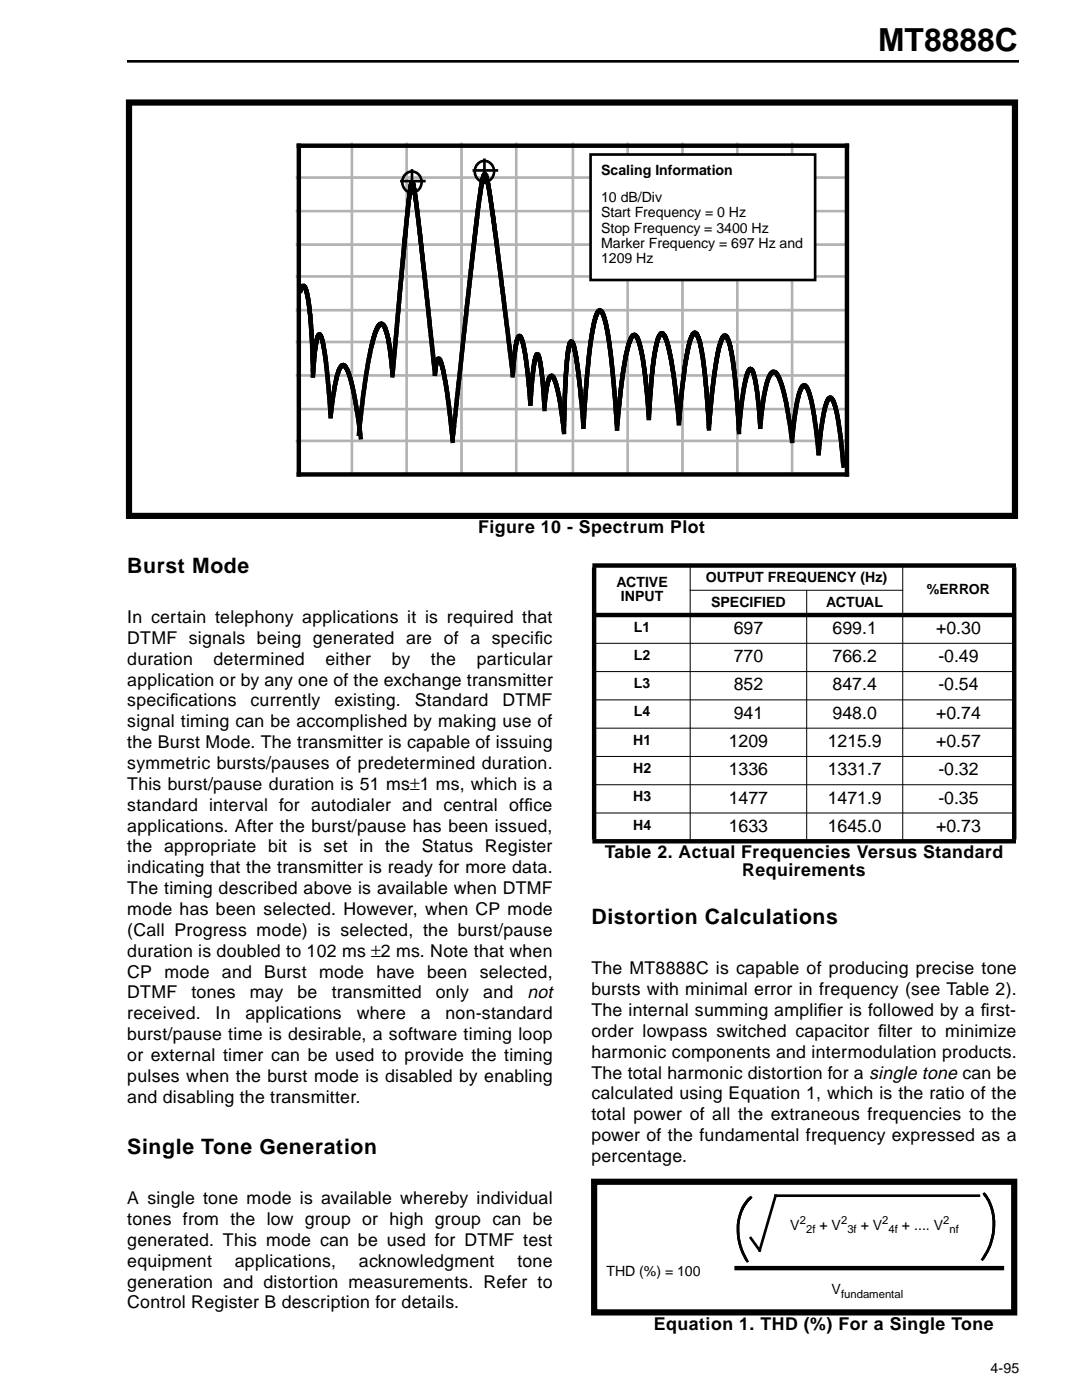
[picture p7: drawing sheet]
<svg xmlns="http://www.w3.org/2000/svg" width="216mm" height="279mm" viewBox="0 0 216 279" stroke-linecap="round" stroke-linejoin="round" font-family="sans-serif">
<defs><g id="words">
<text font-size="6.3" x="175.2" y="10.1">MT8888C</text>
<g font-size="4.2">
<text x="25.4" y="114.3">Burst Mode</text>
<text x="118" y="184.4">Distortion Calculations</text>
<text x="25.4" y="230.3">Single Tone Generation</text>
</g>
<text font-size="3.6" x="105.3" y="199.2">not</text>
<g font-size="3.5">
<text x="95.4" y="106.4">Figure 10 - Spectrum Plot</text>
<text x="25.4" y="124.3">In certain telephony applications it is required that</text>
<text x="25.4" y="128.5">DTMF signals being generated are of a specif</text>
<text x="106.6" y="128.5">ic</text>
<text x="146.4" y="126.5">697</text>
<text x="166.1" y="126.5">699.1</text>
<text x="186.8" y="126.5">+0.30</text>
<text x="25.4" y="132.6">duration</text>
<text x="25.4" y="136.8">application or by any one of the exchange transmitter</text>
<text x="42.6" y="132.6">determined</text>
<text x="64.9" y="132.6">either</text>
<text x="78.2" y="132.6">by</text>
<text x="86" y="132.6">the</text>
<text x="95.1" y="132.6">particular</text>
<text x="146.4" y="132.2">770</text>
<text x="146.4" y="137.8">852</text>
<text x="166.1" y="132.2">766.2</text>
<text x="166.1" y="137.8">847.4</text>
<text x="187.2" y="132.2">-0.49</text>
<text x="187.2" y="137.8">-0.54</text>
<text x="25.4" y="141">specif</text>
<text x="33.9" y="141">ications</text>
<text x="50" y="141">currently</text>
<text x="66.7" y="141">existing.</text>
<text x="82.8" y="141">Standard</text>
<text x="100.3" y="141">DTMF</text>
<text x="146.4" y="143.4">941</text>
<text x="166.1" y="143.4">948.0</text>
<text x="186.8" y="143.4">+0.74</text>
<text x="25.4" y="145.1">signal timing can be accomplished by making use of</text>
<text x="25.4" y="149.3">the Burst Mode. The transmitter is capable of issuing</text>
<text x="145.4" y="149.1">1209</text>
<text x="165.2" y="149.1">1215.9</text>
<text x="186.8" y="149.1">+0.57</text>
<text x="25.4" y="153.5">symmetric bursts/pauses of predetermined duration.</text>
<text x="145.4" y="154.7">1336</text>
<text x="165.2" y="154.7">1331.7</text>
<text x="187.2" y="154.7">-0.32</text>
<text x="25.4" y="157.6">This burst/pause duration is 51 ms±1 ms, which is a</text>
<text x="25.4" y="161.8">standard interval for autodialer and central off</text>
<text x="104.6" y="161.8">ice</text>
<text x="145.4" y="160.4">1477</text>
<text x="165.2" y="160.4">1471.9</text>
<text x="187.2" y="160.4">-0.35</text>
<text x="25.4" y="165.9">applications. After the burst/pause has been issued,</text>
<text x="145.4" y="166">1633</text>
<text x="165.2" y="166">1645.0</text>
<text x="186.8" y="166">+0.73</text>
<text x="25.4" y="170.1">the appropriate bit is set in the Status Register</text>
<text x="120.7" y="171.3">Table 2. Actual Frequencies Versus Standard</text>
<text x="25.4" y="174.3">indicating that the transmitter is ready for more data.</text>
<text x="25.4" y="178.4">The timing described above is available when DTMF</text>
<text x="148.1" y="174.8">Requirements</text>
<text x="25.4" y="182.6">mode has been selected. However, when CP mode</text>
<text x="25.4" y="186.8">(Call Progress mode) is selected, the burst/pause</text>
<text x="25.4" y="190.9">duration is doubled to 102 ms ±2 ms. Note that when</text>
<text x="25.4" y="195.1">CP</text>
<text x="32.8" y="195.1">mode</text>
<text x="44.3" y="195.1">and</text>
<text x="52.7" y="195.1">Burst</text>
<text x="63.7" y="195.1">mode</text>
<text x="75.1" y="195.1">have</text>
<text x="85.2" y="195.1">been</text>
<text x="95.7" y="195.1">selected,</text>
<text x="118" y="194.5">The MT8888C is capable of producing precise tone</text>
<text x="25.4" y="199.2">DTMF</text>
<text x="25.4" y="203.4">received.</text>
<text x="38.2" y="199.2">tones</text>
<text x="43" y="203.4">In</text>
<text x="49" y="203.4">applications</text>
<text x="49.9" y="199.2">may</text>
<text x="59.4" y="199.2">be</text>
<text x="66.2" y="199.2">transmitted</text>
<text x="71.2" y="203.4">where</text>
<text x="84" y="203.4">a</text>
<text x="87" y="199.2">only</text>
<text x="88.9" y="203.4">non-standard</text>
<text x="96.4" y="199.2">and</text>
<text x="118" y="198.6">bursts with minimal error in frequency (see Table 2).</text>
<text x="118" y="202.8">The internal summing amplif</text>
<text x="163.2" y="202.8">ier is followed by a f</text>
<text x="195.7" y="202.8">irst-</text>
<text x="25.4" y="207.6">burst/pause time is desirable, a software timing loop</text>
<text x="118" y="206.9">order lowpass switched capacitor f</text>
<text x="175.2" y="206.9">ilter to minimize</text>
<text x="25.4" y="211.7">or external timer can be used to provide the timing</text>
<text x="25.4" y="215.9">pulses when the burst mode is disabled by enabling</text>
<text x="118" y="211.1">harmonic components and intermodulation products.</text>
<text x="118" y="215.3">The total harmonic distortion for a single tone can be</text>
<text x="25.4" y="220.1">and disabling the transmitter.</text>
<text x="118" y="219.4">calculated using Equation 1, which is the ratio of the</text>
<text x="118" y="223.6">total power of all the extraneous frequencies to the</text>
<text x="118" y="227.8">power of the fundamental frequency expressed as a</text>
<text x="118" y="231.9">percentage.</text>
<text x="25.4" y="240.3">A single tone mode is available whereby individual</text>
<text x="25.4" y="244.5">tones from the low group or high group can be</text>
<text x="25.4" y="248.6">generated. This mode can be used for DTMF test</text>
<text x="25.4" y="252.8">equipment</text>
<text x="25.4" y="257">generation and distortion measurements. Refer to</text>
<text x="46.9" y="252.8">applications,</text>
<text x="71.6" y="252.8">acknowledgment</text>
<text x="103.2" y="252.8">tone</text>
<text x="25.4" y="261.1">Control Register B description for details.</text>
<text x="130.5" y="265.3">Equation 1. THD (%) For a Single Tone</text>
</g>
<g font-size="2.8">
<text x="120" y="35">Scaling Information</text>
<text x="120" y="40.3">10 dB/Div</text>
<text x="120" y="43.4">Start Frequency = 0 Hz</text>
<text x="120" y="46.4">Stop Frequency = 3400 Hz</text>
<text x="120" y="49.5">Marker Frequency = 697 Hz and</text>
<text x="120" y="52.6">1209 Hz</text>
<text x="123" y="117.2">ACTIVE</text>
<text x="140.8" y="116.2">OUTPUT FREQUENCY (Hz)</text>
<text x="184.9" y="118.6">%ERROR</text>
<text x="123.9" y="120">INPUT</text>
<text x="141.9" y="121.1">SPECIFIED</text>
<text x="164.9" y="121.1">ACTUAL</text>
<text x="126.5" y="126">L1</text>
<text x="126.5" y="131.7">L2</text>
<text x="126.5" y="137.3">L3</text>
<text x="126.5" y="143">L4</text>
<text x="126.3" y="148.6">H1</text>
<text x="126.3" y="154.3">H2</text>
<text x="126.3" y="159.9">H3</text>
<text x="126.3" y="165.5">H4</text>
<text x="157.7" y="245.4">V</text>
<text x="163.5" y="245.4">+ V</text>
<text x="171.7" y="245.4">+ V</text>
<text x="180" y="245.4">+ .... V</text>
<text x="121" y="254.7">THD (%) = 100</text>
<text x="165.9" y="258.3">V</text>
<text x="197.6" y="273.9">4-95</text>
</g>
<g font-size="2.3">
<text x="159.6" y="244.3">2</text>
<text x="167.8" y="244.3">2</text>
<text x="176.1" y="244.3">2</text>
<text x="188.2" y="244.3">2</text>
<text x="160.8" y="246.1">2f</text>
<text x="169.1" y="246.1">3f</text>
<text x="177.3" y="246.1">4f</text>
<text x="189.5" y="246.1">nf</text>
<text x="167.8" y="259">fundamental</text>
</g>
</g></defs>
<path d="M25.4 12.2h177.9" fill="none" stroke="#000" stroke-width=".53"/>
<path d="M190.5 272h13v3.1h-13z" fill-rule="evenodd" fill="#fff"/>
<g fill="#fff" stroke="#b2b2b2" stroke-width=".53">
<path d="M70.2 28.7v66z"/>
<path d="M81.1 28.7v66z"/>
<path d="M92.1 28.7v66z"/>
<path d="M103 28.7v66z"/>
<path d="M114.3 28.7v66z"/>
<path d="M125.2 28.7v66z"/>
<path d="M136.2 28.7v66z"/>
<path d="M147.1 28.7v66z"/>
<path d="M158.1 28.7v66z"/>
<path d="M59.3 48.8h109.7z"/>
<path d="M59.3 61.9h109.7z"/>
<path d="M59.3 68.2h109.7z"/>
<path d="M59.3 74.9h109.7z"/>
<path d="M60 81.6h109z"/>
<path d="M59.3 88h109.3z"/>
<path d="M59.3 42.1h109.7z"/>
<path d="M59.3 35.4h109.3z"/>
<path d="M59.3 55.2h109.3z"/>
</g>
<path d="M169 28.7v66z" fill="#fff" stroke="#e5e5e5" stroke-width=".53"/>
<g fill="#fff" stroke="#000" stroke-width=".88">
<path d="M78.4 74l-.1 .9z"/>
<path d="M78.5 73.2l-.1 .8z"/>
<path d="M78.5 72.3v.9z"/>
<path d="M78.6 71.4l-.1 .9z"/>
<path d="M78.7 70.6l-.1 .8z"/>
<path d="M78.8 69.8l-.1 .8z"/>
<path d="M78.9 69l-.1 .8z"/>
<path d="M78.9 68.2v.8z"/>
<path d="M79 67.5l-.1 .7z"/>
<path d="M79.1 66.7l-.1 .8z"/>
<path d="M79.1 66v.7z"/>
<path d="M79.2 65.3l-.1 .7z"/>
<path d="M79.2 64.6v.7z"/>
<path d="M79.3 63.9l-.1 .7z"/>
<path d="M79.4 63.2l-.1 .7z"/>
<path d="M79.4 62.6v.6z"/>
<path d="M79.5 61.9l-.1 .7z"/>
<path d="M79.5 61.3v.6z"/>
<path d="M79.6 60.7l-.1 .6z"/>
<path d="M79.6 60v.7z"/>
<path d="M79.7 59.5l-.1 .5z"/>
<path d="M79.7 58.9v.6z"/>
<path d="M79.8 58.3l-.1 .6z"/>
<path d="M79.8 57.8v.5z"/>
<path d="M79.9 57.2l-.1 .6z"/>
<path d="M79.9 56.7v.5z"/>
<path d="M80 56.2l-.1 .5z"/>
<path d="M80 55.7v.5z"/>
<path d="M80.1 55.1l-.1 .6z"/>
<path d="M80.2 54.7l-.1 .4z"/>
<path d="M80.2 54.2v.5z"/>
<path d="M80.2 53.7v.5z"/>
<path d="M80.2 53.2v.5z"/>
<path d="M80.3 52.8l-.1 .4z"/>
<path d="M80.4 52.4l-.1 .4z"/>
<path d="M80.4 51.9v.5z"/>
<path d="M80.4 51.5v.4z"/>
<path d="M80.5 51.1l-.1 .4z"/>
<path d="M80.5 50.7v.4z"/>
<path d="M80.5 50.3v.4z"/>
<path d="M80.6 49.9l-.1 .4z"/>
<path d="M80.6 49.5v.4z"/>
<path d="M80.6 49.2v.3z"/>
<path d="M80.7 48.8l-.1 .4z"/>
<path d="M80.7 48.4v.4z"/>
<path d="M80.7 48.1v.3z"/>
<path d="M80.8 47.8l-.1 .3z"/>
<path d="M80.8 47.4v.4z"/>
<path d="M80.8 47.1v.3z"/>
<path d="M80.9 46.8l-.1 .3z"/>
<path d="M80.9 46.5v.3z"/>
<path d="M80.9 46.2v.3z"/>
<path d="M81 45.6l-.1 .6z"/>
<path d="M81 45v.6z"/>
<path d="M81.1 44.5l-.1 .5z"/>
<path d="M81.1 44v.5z"/>
<path d="M81.2 43.5l-.1 .5z"/>
<path d="M81.2 43v.5z"/>
<path d="M81.3 42.6l-.1 .4z"/>
<path d="M81.3 42.2v.4z"/>
<path d="M81.4 41.8l-.1 .4z"/>
<path d="M81.4 41.4v.4z"/>
<path d="M81.4 41v.4z"/>
<path d="M81.5 40.7l-.1 .3z"/>
<path d="M81.5 40.3v.4z"/>
<path d="M81.6 40l-.1 .3z"/>
<path d="M81.6 39.7v.3z"/>
<path d="M81.6 39.4v.3z"/>
<path d="M81.7 39.2l-.1 .2z"/>
<path d="M81.7 38.9v.3z"/>
<path d="M81.7 38.7v.2z"/>
<path d="M81.7 38.5v.2z"/>
<path d="M81.8 38.3l-.1 .2z"/>
<path d="M81.8 38.1v.2z"/>
<path d="M81.9 37.9l-.1 .2z"/>
<path d="M81.9 37.7v.2z"/>
<path d="M81.9 37.6v.1z"/>
<path d="M82 37.4l-.1 .2z"/>
<path d="M82 37.3v.1z"/>
<path d="M82 37.2v.1z"/>
<path d="M82 37.1v.1z"/>
<path d="M82 37v.1z"/>
<path d="M82.5 37v.1z"/>
<path d="M82.5 37.1v.1z"/>
<path d="M82.5 37.2v.1z"/>
<path d="M82.5 37.3l.1 .1z"/>
<path d="M82.6 37.4v.1z"/>
<path d="M82.6 37.5v.2z"/>
<path d="M82.6 37.7l.1 .2z"/>
<path d="M82.7 37.9v.1z"/>
<path d="M82.7 38v.2z"/>
<path d="M82.7 38.2v.2z"/>
<path d="M82.7 38.4l.1 .3z"/>
<path d="M82.8 38.7v.2z"/>
<path d="M82.8 38.9l.1 .2z"/>
<path d="M82.9 39.1v.3z"/>
<path d="M82.9 39.4v.3z"/>
<path d="M82.9 39.7l.1 .3z"/>
<path d="M83 40v.3z"/>
<path d="M83 40.3l.1 .3z"/>
<path d="M83.1 40.6v.3z"/>
<path d="M83.1 40.9v.4z"/>
<path d="M83.1 41.3l.1 .4z"/>
<path d="M83.2 41.7v.4z"/>
<path d="M83.2 42.1l.1 .4z"/>
<path d="M83.3 42.5l.1 .4z"/>
<path d="M83.4 42.9v.5z"/>
<path d="M83.4 43.4l.1 .5z"/>
<path d="M83.5 43.9v.5z"/>
<path d="M83.5 44.4l.1 .5z"/>
<path d="M83.6 44.9l.1 .6z"/>
<path d="M83.7 45.5v.5z"/>
<path d="M83.7 46l.1 .4z"/>
<path d="M83.8 46.4v.3z"/>
<path d="M83.8 46.7v.3z"/>
<path d="M83.8 47l.1 .3z"/>
<path d="M83.9 47.3v.3z"/>
<path d="M83.9 47.6v.4z"/>
<path d="M83.9 48l.1 .3z"/>
<path d="M84 48.3v.4z"/>
<path d="M84 48.7l.1 .3z"/>
<path d="M84.1 49v.4z"/>
<path d="M84.1 49.4v.4z"/>
<path d="M84.1 49.8l.1 .3z"/>
<path d="M84.2 50.1v.4z"/>
<path d="M84.2 50.5l.1 .4z"/>
<path d="M84.3 50.9v.5z"/>
<path d="M84.3 51.4v.4z"/>
<path d="M84.3 51.8l.1 .4z"/>
<path d="M84.4 52.2v.4z"/>
<path d="M84.4 52.6l.1 .5z"/>
<path d="M84.5 53.1v.4z"/>
<path d="M84.5 53.5l.1 .5z"/>
<path d="M84.6 54v.5z"/>
<path d="M84.6 54.5l.1 .5z"/>
<path d="M84.7 55v.4z"/>
<path d="M84.7 55.4l.1 .6z"/>
<path d="M84.8 56l.1 .5z"/>
<path d="M84.9 56.5v.5z"/>
<path d="M84.9 57l.1 .6z"/>
<path d="M85 57.6l.1 .5z"/>
<path d="M85.1 58.1v.6z"/>
<path d="M85.1 58.7l.1 .5z"/>
<path d="M85.2 59.2v.6z"/>
<path d="M85.2 59.8l.1 .6z"/>
<path d="M85.3 60.4l.1 .6z"/>
<path d="M85.4 61v.7z"/>
<path d="M85.4 61.7l.1 .6z"/>
<path d="M85.5 62.3l.1 .7z"/>
<path d="M85.6 63v.6z"/>
<path d="M85.6 63.6l.1 .7z"/>
<path d="M85.7 64.3l.1 .7z"/>
<path d="M85.8 65v.7z"/>
<path d="M85.8 65.7l.1 .7z"/>
<path d="M85.9 66.4l.1 .8z"/>
<path d="M86 67.2l.1 .7z"/>
<path d="M86.1 67.9l.1 .8z"/>
<path d="M86.2 68.7v.8z"/>
<path d="M86.2 69.5l.1 .8z"/>
<path d="M86.3 70.3l.1 .8z"/>
<path d="M86.4 71.1l.1 .9z"/>
<path d="M86.5 72l.1 .8z"/>
<path d="M86.6 72.8l.1 .9z"/>
<path d="M86.7 73.7l.1 .9z"/>
<path d="M90.5 86.4l-.2 1.2z"/>
<path d="M90.6 85.2l-.1 1.2z"/>
<path d="M90.7 84l-.1 1.2z"/>
<path d="M90.8 82.9l-.1 1.1z"/>
<path d="M90.9 81.8l-.1 1.1z"/>
<path d="M91.1 80.7l-.2 1.1z"/>
<path d="M91.2 79.6l-.1 1.1z"/>
<path d="M91.3 78.6l-.1 1z"/>
<path d="M91.4 77.5l-.1 1.1z"/>
<path d="M91.5 76.5l-.1 1z"/>
<path d="M91.6 75.5l-.1 1z"/>
<path d="M91.7 74.5l-.1 1z"/>
<path d="M91.8 73.6l-.1 .9z"/>
<path d="M91.9 72.7l-.1 .9z"/>
<path d="M92 71.8l-.1 .9z"/>
<path d="M92.1 70.9l-.1 .9z"/>
<path d="M92.2 70l-.1 .9z"/>
<path d="M92.3 69.1l-.1 .9z"/>
<path d="M92.4 68.3l-.1 .8z"/>
<path d="M92.5 67.5l-.1 .8z"/>
<path d="M92.6 66.7l-.1 .8z"/>
<path d="M92.7 65.9l-.1 .8z"/>
<path d="M92.7 65.1v.8z"/>
<path d="M92.8 64.4l-.1 .7z"/>
<path d="M92.9 63.6l-.1 .8z"/>
<path d="M93 62.9l-.1 .7z"/>
<path d="M93.1 62.2l-.1 .7z"/>
<path d="M93.1 61.5v.7z"/>
<path d="M93.2 60.8l-.1 .7z"/>
<path d="M93.3 60.1l-.1 .7z"/>
<path d="M93.4 59.5l-.1 .6z"/>
<path d="M93.4 58.9v.6z"/>
<path d="M93.5 58.2l-.1 .7z"/>
<path d="M93.6 57.6l-.1 .6z"/>
<path d="M93.6 57v.6z"/>
<path d="M93.7 56.4l-.1 .6z"/>
<path d="M93.8 55.9l-.1 .5z"/>
<path d="M93.8 55.3v.6z"/>
<path d="M93.9 54.8l-.1 .5z"/>
<path d="M93.9 54.2v.6z"/>
<path d="M94 53.7l-.1 .5z"/>
<path d="M94.1 53.2l-.1 .5z"/>
<path d="M94.1 52.7v.5z"/>
<path d="M94.2 52.2l-.1 .5z"/>
<path d="M94.2 51.7v.5z"/>
<path d="M94.3 51.2l-.1 .5z"/>
<path d="M94.3 50.8v.4z"/>
<path d="M94.4 50.3l-.1 .5z"/>
<path d="M94.4 49.9v.4z"/>
<path d="M94.5 49.4l-.1 .5z"/>
<path d="M94.5 49v.4z"/>
<path d="M94.6 48.6l-.1 .4z"/>
<path d="M94.6 48.2v.4z"/>
<path d="M94.7 47.8l-.1 .4z"/>
<path d="M94.7 47.4v.4z"/>
<path d="M94.8 47l-.1 .4z"/>
<path d="M94.8 46.7v.3z"/>
<path d="M94.8 46.3v.4z"/>
<path d="M94.9 45.9l-.1 .4z"/>
<path d="M94.9 45.6v.3z"/>
<path d="M95 45.3l-.1 .3z"/>
<path d="M95 44.9v.4z"/>
<path d="M95 44.6v.3z"/>
<path d="M95.1 44.3l-.1 .3z"/>
<path d="M95.1 44v.3z"/>
<path d="M95.2 43.7l-.1 .3z"/>
<path d="M95.2 43.4v.3z"/>
<path d="M95.2 43.1v.3z"/>
<path d="M95.3 42.5l-.1 .6z"/>
<path d="M95.3 42v.5z"/>
<path d="M95.4 41.5l-.1 .5z"/>
<path d="M95.5 41l-.1 .5z"/>
<path d="M95.5 40.6v.4z"/>
<path d="M95.6 40.1l-.1 .5z"/>
<path d="M95.6 39.7v.4z"/>
<path d="M95.7 39.3l-.1 .4z"/>
<path d="M95.8 38.9l-.1 .4z"/>
<path d="M95.8 38.6v.3z"/>
<path d="M95.9 38.3l-.1 .3z"/>
<path d="M95.9 37.9v.4z"/>
<path d="M95.9 37.6v.3z"/>
<path d="M96 37.4l-.1 .2z"/>
<path d="M96.1 37.1l-.1 .3z"/>
<path d="M96.1 36.9v.2z"/>
<path d="M96.1 36.6v.3z"/>
<path d="M96.2 36.4l-.1 .2z"/>
<path d="M96.2 36.2v.2z"/>
<path d="M96.3 36l-.1 .2z"/>
<path d="M96.3 35.8v.2z"/>
<path d="M96.3 35.7v.1z"/>
<path d="M96.4 35.6l-.1 .1z"/>
<path d="M96.4 35.4v.2z"/>
<path d="M96.5 35.3l-.1 .1z"/>
<path d="M96.5 35.1v.1z"/>
<path d="M96.9 35.1l.1 .1z"/>
<path d="M97 35.3l.1 .1z"/>
<path d="M97.1 35.4v.2z"/>
<path d="M97.1 35.6v.1z"/>
<path d="M97.1 35.7l.1 .2z"/>
<path d="M97.2 35.9v.1z"/>
<path d="M97.2 36l.1 .2z"/>
<path d="M97.3 36.2v.2z"/>
<path d="M97.3 36.4l.1 .2z"/>
<path d="M97.4 36.6v.3z"/>
<path d="M97.4 36.9v.2z"/>
<path d="M97.4 37.1l.1 .3z"/>
<path d="M97.5 37.4l.1 .2z"/>
<path d="M97.6 37.6v.3z"/>
<path d="M97.6 37.9v.4z"/>
<path d="M97.6 38.3l.1 .3z"/>
<path d="M97.7 38.6l.1 .3z"/>
<path d="M97.8 38.9v.4z"/>
<path d="M97.8 39.3l.1 .4z"/>
<path d="M97.9 39.7v.4z"/>
<path d="M97.9 40.1l.1 .5z"/>
<path d="M98 40.6l.1 .4z"/>
<path d="M98.1 41v.5z"/>
<path d="M98.1 41.5l.1 .5z"/>
<path d="M98.2 42l.1 .3z"/>
<path d="M98.3 42.3v.2z"/>
<path d="M98.3 42.5v.3z"/>
<path d="M98.3 42.8l.1 .3z"/>
<path d="M98.4 43.1v.3z"/>
<path d="M98.4 43.4v.3z"/>
<path d="M98.4 43.7l.1 .3z"/>
<path d="M98.5 44v.3z"/>
<path d="M98.5 44.3l.1 .3z"/>
<path d="M98.6 44.6v.3z"/>
<path d="M98.6 44.9v.4z"/>
<path d="M98.6 45.3l.1 .3z"/>
<path d="M98.7 45.6v.3z"/>
<path d="M98.7 45.9l.1 .4z"/>
<path d="M98.8 46.3v.4z"/>
<path d="M98.8 46.7l.1 .3z"/>
<path d="M98.9 47v.4z"/>
<path d="M98.9 47.4l.1 .4z"/>
<path d="M99 47.8v.4z"/>
<path d="M99 48.2l.1 .4z"/>
<path d="M99.1 48.6v.4z"/>
<path d="M99.1 49l.1 .5z"/>
<path d="M99.2 49.5l.1 .4z"/>
<path d="M99.3 49.9v.4z"/>
<path d="M99.3 50.3l.1 .5z"/>
<path d="M99.4 50.8v.5z"/>
<path d="M99.4 51.3l.1 .4z"/>
<path d="M99.5 51.7l.1 .5z"/>
<path d="M99.6 52.2v.5z"/>
<path d="M99.6 52.7l.1 .5z"/>
<path d="M99.7 53.2v.5z"/>
<path d="M99.7 53.7l.1 .5z"/>
<path d="M99.8 54.2l.1 .6z"/>
<path d="M99.9 54.8v.5z"/>
<path d="M99.9 55.3l.1 .6z"/>
<path d="M100 55.9l.1 .6z"/>
<path d="M100.1 56.5v.5z"/>
<path d="M100.1 57l.1 .7z"/>
<path d="M100.2 57.7l.1 .6z"/>
<path d="M100.3 58.3l.1 .6z"/>
<path d="M100.4 58.9l.1 .6z"/>
<path d="M100.5 59.5v.7z"/>
<path d="M100.5 60.2l.1 .6z"/>
<path d="M100.6 60.8l.1 .7z"/>
<path d="M100.7 61.5l.1 .7z"/>
<path d="M100.8 62.2l.1 .7z"/>
<path d="M100.9 62.9l.1 .7z"/>
<path d="M101 63.6l.1 .8z"/>
<path d="M101.1 64.4l.1 .7z"/>
<path d="M101.2 65.1l.1 .8z"/>
<path d="M101.3 65.9l.1 .8z"/>
<path d="M101.4 66.7v.8z"/>
<path d="M101.4 67.5l.1 .8z"/>
<path d="M101.5 68.3l.2 .9z"/>
<path d="M101.7 69.2v.8z"/>
<path d="M101.7 70l.2 .9z"/>
<path d="M101.9 70.9l.1 .9z"/>
<path d="M102 71.8l.1 .9z"/>
<path d="M102.1 72.7l.1 .9z"/>
<path d="M102.2 73.6l.1 1z"/>
<path d="M86.8 74.3v.3z"/>
<path d="M86.9 74l-.1 .3z"/>
<path d="M86.9 73.7v.3z"/>
<path d="M86.9 73.5v.2z"/>
<path d="M86.9 73.2v.3z"/>
<path d="M87 73l-.1 .2z"/>
<path d="M87 72.8v.2z"/>
<path d="M87 72.6v.2z"/>
<path d="M87.1 72.4l-.1 .2z"/>
<path d="M87.1 72.3v.1z"/>
<path d="M87.2 72.1l-.1 .2z"/>
<path d="M87.2 72v.1z"/>
<path d="M87.3 71.9l-.1 .1z"/>
<path d="M87.3 71.8v.1z"/>
<path d="M87.7 71.8l.1 .1z"/>
<path d="M87.8 71.9v.1z"/>
<path d="M87.8 72l.1 .2z"/>
<path d="M87.9 72.2l.1 .1z"/>
<path d="M88 72.3v.2z"/>
<path d="M88 72.5l.1 .1z"/>
<path d="M88.1 72.6l.1 .2z"/>
<path d="M88.2 72.8v.2z"/>
<path d="M88.2 73l.1 .3z"/>
<path d="M88.3 73.3v.2z"/>
<path d="M88.3 73.5l.1 .2z"/>
<path d="M88.4 73.7l.1 .3z"/>
<path d="M88.5 74v.3z"/>
<path d="M88.5 74.3l.1 .3z"/>
<path d="M88.6 74.6v.3z"/>
<path d="M88.6 74.9l.1 .4z"/>
<path d="M88.7 75.3l.1 .3z"/>
<path d="M88.8 75.6v.4z"/>
<path d="M88.8 76l.1 .4z"/>
<path d="M88.9 76.4l.1 .4z"/>
<path d="M89 76.8v.4z"/>
<path d="M89 77.2l.1 .4z"/>
<path d="M89.1 77.6l.1 .5z"/>
<path d="M89.2 78.1v.4z"/>
<path d="M89.2 78.5l.1 .5z"/>
<path d="M89.3 79l.1 .4z"/>
<path d="M89.4 79.4v.6z"/>
<path d="M89.4 80l.1 .4z"/>
<path d="M89.5 80.4l.1 .6z"/>
<path d="M89.6 81v.5z"/>
<path d="M89.6 81.5l.1 .5z"/>
<path d="M89.7 82l.1 .6z"/>
<path d="M89.8 82.6v.6z"/>
<path d="M89.8 83.2l.1 .5z"/>
<path d="M89.9 83.7l.1 .6z"/>
<path d="M90 84.3v.6z"/>
<path d="M90 84.9l.1 .6z"/>
<path d="M90.1 85.5v.6z"/>
<path d="M90.1 86.1l.1 .6z"/>
<path d="M90.2 86.7l.1 .7z"/>
<path d="M90.3 87.4v.6z"/>
<path d="M108.7 80.5l-.1 .4z"/>
<path d="M108.7 80.1v.4z"/>
<path d="M108.8 79.7l-.1 .4z"/>
<path d="M108.8 79.3v.4z"/>
<path d="M108.9 79l-.1 .3z"/>
<path d="M108.9 78.6v.4z"/>
<path d="M109 78.3l-.1 .3z"/>
<path d="M109 78v.3z"/>
<path d="M109 77.7v.3z"/>
<path d="M109.1 77.4l-.1 .3z"/>
<path d="M109.1 77.1v.3z"/>
<path d="M109.2 76.9l-.1 .2z"/>
<path d="M109.2 76.7v.2z"/>
<path d="M109.3 76.4l-.1 .3z"/>
<path d="M109.3 76.2v.2z"/>
<path d="M109.4 76l-.1 .2z"/>
<path d="M109.4 75.9v.1z"/>
<path d="M109.5 75.7l-.1 .2z"/>
<path d="M109.6 75.6l-.1 .1z"/>
<path d="M109.6 75.4v.2z"/>
<path d="M109.7 75.3l-.1 .1z"/>
<path d="M110.3 75.2l.1 .1z"/>
<path d="M110.4 75.3l.1 .1z"/>
<path d="M110.5 75.4v.1z"/>
<path d="M110.5 75.5l.1 .2z"/>
<path d="M110.6 75.7l.1 .1z"/>
<path d="M110.7 75.8v.2z"/>
<path d="M110.7 76l.1 .2z"/>
<path d="M110.8 76.2l.1 .2z"/>
<path d="M110.9 76.4v.2z"/>
<path d="M110.9 76.6l.1 .2z"/>
<path d="M111 76.8l.1 .3z"/>
<path d="M111.1 77.1v.2z"/>
<path d="M111.1 77.3l.1 .3z"/>
<path d="M111.2 77.6l.1 .3z"/>
<path d="M111.3 77.9v.3z"/>
<path d="M111.3 78.2l.1 .4z"/>
<path d="M111.4 78.6l.1 .3z"/>
<path d="M111.5 78.9l.1 .3z"/>
<path d="M111.6 79.2v.4z"/>
<path d="M111.6 79.6l.1 .4z"/>
<path d="M111.7 80l.1 .4z"/>
<path d="M111.8 80.4v.4z"/>
<path d="M111.8 80.8l.1 .5z"/>
<path d="M111.9 81.3l.1 .4z"/>
<path d="M112 81.7v.5z"/>
<path d="M112 82.2l.1 .4z"/>
<path d="M112.1 82.6l.1 .5z"/>
<path d="M112.2 83.1v.5z"/>
<path d="M112.2 83.6l.1 .5z"/>
<path d="M112.3 84.1l.1 .5z"/>
<path d="M112.4 84.6v.5z"/>
<path d="M112.4 85.1l.1 .6z"/>
<path d="M112.5 85.7v.5z"/>
<path d="M71.7 85.5l-.1 1.1z"/>
<path d="M71.8 84.5l-.1 1z"/>
<path d="M71.9 83.5l-.1 1z"/>
<path d="M72 82.5l-.1 1z"/>
<path d="M72.2 81.6l-.2 .9z"/>
<path d="M72.3 80.6l-.1 1z"/>
<path d="M72.4 79.7l-.1 .9z"/>
<path d="M72.5 78.8l-.1 .9z"/>
<path d="M72.6 78l-.1 .8z"/>
<path d="M72.7 77.1l-.1 .9z"/>
<path d="M72.8 76.3l-.1 .8z"/>
<path d="M73 75.5l-.2 .8z"/>
<path d="M73.1 74.7l-.1 .8z"/>
<path d="M73.2 74l-.1 .7z"/>
<path d="M73.3 73.3l-.1 .7z"/>
<path d="M73.4 72.6l-.1 .7z"/>
<path d="M73.5 71.9l-.1 .7z"/>
<path d="M73.7 71.3l-.2 .6z"/>
<path d="M73.8 70.7l-.1 .6z"/>
<path d="M73.9 70.1l-.1 .6z"/>
<path d="M74 69.5l-.1 .6z"/>
<path d="M74.2 69l-.2 .5z"/>
<path d="M74.2 68.8v.2z"/>
<path d="M74.3 68.5l-.1 .3z"/>
<path d="M74.3 68.3v.2z"/>
<path d="M74.4 68l-.1 .3z"/>
<path d="M74.5 67.8l-.1 .2z"/>
<path d="M74.5 67.6v.2z"/>
<path d="M74.6 67.4l-.1 .2z"/>
<path d="M74.6 67.2v.2z"/>
<path d="M74.7 67l-.1 .2z"/>
<path d="M74.7 66.8v.2z"/>
<path d="M74.8 66.6l-.1 .2z"/>
<path d="M74.9 66.5l-.1 .1z"/>
<path d="M74.9 66.3v.2z"/>
<path d="M75 66.1l-.1 .2z"/>
<path d="M75 66v.1z"/>
<path d="M75.1 65.9l-.1 .1z"/>
<path d="M75.2 65.7l-.1 .2z"/>
<path d="M75.2 65.6v.1z"/>
<path d="M75.3 65.5l-.1 .1z"/>
<path d="M75.3 65.4v.1z"/>
<path d="M75.4 65.3l-.1 .1z"/>
<path d="M75.5 65.2l-.1 .1z"/>
<path d="M75.5 65.1l.1-.1z"/>
<path d="M76.6 65.1l.1 .1z"/>
<path d="M76.7 65.2l.1 .1z"/>
<path d="M76.8 65.3v.2z"/>
<path d="M76.8 65.5l.1 .1z"/>
<path d="M76.9 65.6v.1z"/>
<path d="M76.9 65.7v.1z"/>
<path d="M76.9 65.8l.1 .1z"/>
<path d="M77 65.9l.1 .2z"/>
<path d="M77.1 66.1v.1z"/>
<path d="M77.1 66.2l.1 .2z"/>
<path d="M77.2 66.4v.2z"/>
<path d="M77.2 66.6v.1z"/>
<path d="M77.2 66.7l.1 .2z"/>
<path d="M77.3 66.9v.2z"/>
<path d="M77.3 67.1l.1 .2z"/>
<path d="M77.4 67.3v.2z"/>
<path d="M77.4 67.5l.1 .2z"/>
<path d="M77.5 67.7v.2z"/>
<path d="M77.5 67.9l.1 .3z"/>
<path d="M77.6 68.2v.2z"/>
<path d="M77.6 68.4v.3z"/>
<path d="M77.6 68.7l.1 .2z"/>
<path d="M77.7 68.9v.2z"/>
<path d="M77.7 69.1l.1 .3z"/>
<path d="M77.8 69.4v.3z"/>
<path d="M77.8 69.7v.3z"/>
<path d="M77.8 70l.1 .3z"/>
<path d="M77.9 70.3v.2z"/>
<path d="M77.9 70.5v.3z"/>
<path d="M77.9 70.8l.1 .3z"/>
<path d="M78 71.1v.3z"/>
<path d="M78 71.4l.1 .4z"/>
<path d="M78.1 71.8v.3z"/>
<path d="M78.1 72.1v.3z"/>
<path d="M78.1 72.4l.1 .4z"/>
<path d="M78.2 72.8v.3z"/>
<path d="M78.2 73.1v.4z"/>
<path d="M78.2 73.5l.1 .3z"/>
<path d="M78.3 73.8v.4z"/>
<path d="M78.3 74.2v.4z"/>
</g>
<path d="M117.8 30.8h44.8v25.1h-44.8z" fill-rule="evenodd" fill="#fff" stroke="#000" stroke-width=".53"/>
<g fill="#000" stroke="#000" stroke-width=".88">
<path d="M59.6 29.1h109.4zM60 57.9v.1zM60.1 57.7l-.1 .2zM60.1 57.6v.1zM60.2 57.5l-.1 .1zM60.2 57.4v.1zM60.9 57.4v.1zM60.9 57.5l.1 .2zM61 57.7v.1zM61 57.8l.1 .1zM61.1 57.9v.2zM61.1 58.1l.1 .1z"/>
<path d="M61.2 58.2v.2zM61.2 58.4l.1 .2zM61.3 58.6v.2zM61.3 58.8l.1 .2zM61.4 59v.3zM61.4 59.3l.1 .2zM61.5 59.5v.3zM61.5 59.8v.2zM61.5 60l.1 .3zM61.6 60.3v.4zM61.6 60.7l.1 .3zM61.7 61v.3z"/>
<path d="M61.7 61.3l.1 .3zM61.8 61.6v.4zM61.8 62v.3zM61.8 62.3l.1 .4zM61.9 62.7v.4zM61.9 63.1v.4zM61.9 63.5l.1 .4zM62 63.9v.4zM62 64.3v.4zM62 64.7l.1 .5zM62.1 65.2v.4zM62.1 65.6v.5z"/>
<path d="M62.1 66.1v.4zM62.1 66.5l.1 .5zM62.2 67v.5zM62.2 67.5v.5zM62.2 68l.1 .5zM62.3 68.5v.5zM62.3 69v.5zM62.3 69.5v.5zM62.3 70v.5zM62.3 70.5l.1 .6zM62.4 71.1v.5zM62.4 71.6v.5z"/>
<path d="M62.4 72.1v.6zM62.4 72.7v1.1zM62.4 73.8v1.1zM62.5 74.3l-.1 .6zM62.5 73.8v.5zM62.6 73.2l-.1 .6zM62.6 72.7v.5zM62.6 72.2v.5zM62.7 71.7l-.1 .5zM62.7 71.2v.5zM62.8 70.8l-.1 .4zM62.8 70.4v.4z"/>
<path d="M62.9 70l-.1 .4zM62.9 69.6v.4zM63 69.3l-.1 .3zM63 68.9v.4zM63.1 68.7l-.1 .2zM63.1 68.4v.3zM63.2 68.1l-.1 .3zM63.2 67.9v.2zM63.3 67.7l-.1 .2zM63.3 67.5v.2zM63.4 67.3l-.1 .2zM63.4 67.2v.1z"/>
<path d="M63.5 67.1l-.1 .1zM63.5 67v.1zM63.9 67l.1 .1zM64 67.1l.1 .1zM64.1 67.2v.2zM64.1 67.4l.1 .2zM64.2 67.6v.2zM64.2 67.8l.1 .2zM64.3 68l.1 .2zM64.4 68.2l.1 .3zM64.5 68.5v.3zM64.5 68.8l.1 .3z"/>
<path d="M64.6 69.1v.4zM64.6 69.5l.1 .3zM64.7 69.8l.1 .4zM64.8 70.2v.4zM64.8 70.6l.1 .5zM64.9 71.1v.4zM64.9 71.5l.1 .5zM65 72l.1 .5zM65.1 72.5v.5zM65.1 73l.1 .6zM65.2 73.6v.5zM65.2 74.1l.1 .6z"/>
<path d="M65.3 74.7l.1 .6zM65.4 75.3v.6zM65.4 75.9l.1 .7zM65.5 76.6v.6zM65.5 77.2l.1 .7zM65.6 77.9v.7zM65.6 78.6l.1 .7zM66.4 79.9l-.1 .6zM66.4 79.3v.6zM66.5 78.8l-.1 .5zM66.6 78.3l-.1 .5zM66.7 77.8l-.1 .5z"/>
<path d="M66.8 77.3l-.1 .5zM66.8 76.9v.4zM66.9 76.5l-.1 .4zM67 76.1l-.1 .4zM67.1 75.7l-.1 .4zM67.2 75.3l-.1 .4zM67.3 75l-.1 .3zM67.3 74.7v.3zM67.5 74.4l-.2 .3zM67.5 74.2v.2zM67.6 73.9l-.1 .3zM67.7 73.7l-.1 .2z"/>
<path d="M67.8 73.6l-.1 .1zM67.9 73.4l-.1 .2zM68 73.3l-.1 .1zM68.1 73.2l-.1 .1zM68.1 73.2l.1-.2zM68.2 73h.1zM68.4 72.9h.1zM68.5 72.9l.1 .1zM68.7 73l.1 .1zM68.8 73.1l.1 .1zM68.9 73.2l.1 .2zM69 73.4l.1 .1z"/>
<path d="M69.1 73.5l.1 .2zM69.2 73.7l.1 .2zM69.3 73.9l.1 .2zM69.4 74.1l.1 .2zM69.5 74.3l.1 .3zM69.6 74.6l.1 .3zM69.7 74.9l.1 .3zM69.8 75.2l.1 .4zM69.9 75.6l.1 .3zM70 75.9l.1 .4zM70.1 76.3l.1 .4zM70.2 76.7l.1 .5z"/>
<path d="M70.3 77.2l.1 .4zM70.4 77.6l.1 .5zM70.5 78.1l.1 .5zM70.6 78.6l.1 .5zM70.7 79.1l.1 .6zM102.3 74.4v.5zM102.4 73.9l-.1 .5zM102.4 73.4v.5zM102.5 72.9l-.1 .5zM102.5 72.4v.5zM102.6 72l-.1 .4zM102.6 71.6v.4z"/>
<path d="M102.6 71.1v.5zM102.7 70.7l-.1 .4zM102.7 70.4v.3zM102.8 70l-.1 .4zM102.8 69.7v.3zM102.9 69.4l-.1 .3zM102.9 69.1v.3zM103 68.8l-.1 .3zM103 68.6v.2zM103.1 68.3l-.1 .3zM103.1 68.1v.2zM103.2 67.9l-.1 .2z"/>
<path d="M103.2 67.7v.2zM103.3 67.6l-.1 .1zM103.3 67.5v.1zM103.4 67.4l-.1 .1zM103.4 67.3l.1-.1zM103.9 67.4l.1 .1zM104 67.5l.1 .1zM104.1 67.6v.2zM104.1 67.8l.1 .1zM104.2 67.9v.2zM104.2 68.1l.1 .3zM104.3 68.4l.1 .2z"/>
<path d="M104.4 68.6v.2zM104.4 68.8l.1 .3zM104.5 69.1l.1 .3zM104.6 69.4v.3zM104.6 69.7l.1 .4zM104.7 70.1v.3zM104.7 70.4l.1 .4zM104.8 70.8l.1 .4zM104.9 71.2v.4zM104.9 71.6l.1 .4zM105 72v.5zM105 72.5l.1 .4z"/>
<path d="M105.1 72.9l.1 .6zM105.2 73.5v.5zM105.2 74l.1 .5zM105.3 74.5v.5zM105.3 75l.1 .6zM105.4 75.6l.1 .5zM105.5 76.1v.6zM105.5 76.7l.1 .6zM105.6 77.3v.6zM105.6 77.9l.1 .7zM105.7 78.6v.6zM105.7 79.2l.1 .7z"/>
<path d="M105.9 80l-.1 .6zM105.9 79.4v.6zM106 78.9l-.1 .5zM106 78.3v.6zM106 77.8v.5zM106.1 77.3l-.1 .5zM106.1 76.8v.5zM106.1 76.3v.5zM106.2 75.9l-.1 .4zM106.2 75.4v.5zM106.3 75l-.1 .4zM106.3 74.6v.4z"/>
<path d="M106.4 74.2l-.1 .4zM106.4 73.9v.3zM106.4 73.5v.4zM106.5 73.2l-.1 .3zM106.5 72.9v.3zM106.6 72.6l-.1 .3zM106.6 72.3v.3zM106.7 72.1l-.1 .2zM106.7 71.9v.2zM106.8 71.7l-.1 .2zM106.8 71.5v.2zM106.9 71.3l-.1 .2z"/>
<path d="M106.9 71.2v.1zM107 71.1l-.1 .1zM107 71v.1zM107.4 71l.1 .1zM107.5 71.1v.1zM107.5 71.2v.1zM107.5 71.3l.1 .1zM107.6 71.4v.2zM107.6 71.6l.1 .2zM107.7 71.8v.3zM107.7 72.1l.1 .2zM107.8 72.3v.2z"/>
<path d="M107.8 72.5l.1 .3zM107.9 72.8v.3zM107.9 73.1l.1 .3zM108 73.4v.4zM108 73.8l.1 .3zM108.1 74.1v.4zM108.1 74.5v.4zM108.1 74.9l.1 .4zM108.2 75.3v.4zM108.2 75.7l.1 .5zM108.3 76.2v.5zM108.3 76.7l.1 .5z"/>
<path d="M108.4 77.2v.4zM108.4 77.6v.6zM108.4 78.2l.1 .5zM108.5 78.7v.6zM108.5 79.3v.5zM112.7 79.7v.5zM112.7 79.3v.4zM112.7 78.9v.4zM112.7 78.5v.4zM112.8 78.1l-.1 .4zM112.8 77.7v.4zM112.8 77.3v.4z"/>
<path d="M112.8 76.9v.4zM112.8 76.5v.4zM112.8 76.2v.3zM112.9 75.8l-.1 .4zM112.9 75.5v.3zM112.9 75.1v.4zM112.9 74.8v.3zM112.9 74.5v.3zM113 74.1l-.1 .4zM113 73.8v.3zM113 73.5v.3zM113 73.2v.3z"/>
<path d="M113 72.9v.3zM113.1 72.7l-.1 .2zM113.1 72.4v.3zM113.1 72.1v.3zM113.1 71.9v.2zM113.2 71.6l-.1 .3zM113.2 71.4v.2zM113.2 71.2v.2zM113.2 71v.2zM113.3 70.7l-.1 .3zM113.3 70.5v.2zM113.3 70.4v.1z"/>
<path d="M113.4 70.2l-.1 .2zM113.4 70v.2zM113.4 69.8v.2zM113.4 69.6v.2zM113.5 69.5l-.1 .1zM113.5 69.4v.1zM113.5 69.2v.2zM113.6 69.1l-.1 .1zM113.6 69v.1zM113.6 68.9v.1zM113.7 68.8l-.1 .1zM113.7 68.6v.1z"/>
<path d="M114.3 68.7l.1 .1zM114.4 68.8v.1zM114.4 68.9l.1 .2zM114.5 69.1v.1zM114.5 69.2v.1zM114.5 69.3l.1 .2zM114.6 69.5v.1zM114.6 69.6v.1zM114.6 69.7l.1 .2zM114.7 69.9v.2zM114.7 70.1l.1 .2zM114.8 70.3v.2z"/>
<path d="M114.8 70.5v.2zM114.8 70.7l.1 .2zM114.9 70.9v.2zM114.9 71.1l.1 .2zM115 71.3v.3zM115 71.6v.2zM115 71.8l.1 .3zM115.1 72.1v.2zM115.1 72.3l.1 .3zM115.2 72.6v.2zM115.2 72.8v.3zM115.2 73.1l.1 .3z"/>
<path d="M115.3 73.4v.3zM115.3 73.7l.1 .3zM115.4 74v.3zM115.4 74.3v.4zM115.4 74.7l.1 .3zM115.5 75v.3zM115.5 75.3l.1 .4zM115.6 75.7v.3zM115.6 76v.4zM115.6 76.4l.1 .4zM115.7 76.8v.3zM115.7 77.1l.1 .4z"/>
<path d="M115.8 77.5v.4zM115.8 77.9v.4zM115.8 78.3l.1 .4zM115.9 78.7v.4zM115.9 79.1v.5zM116.8 79.9l-.1 .7zM116.8 79.3v.6zM116.9 78.7l-.1 .6zM116.9 78.1v.6zM116.9 77.5v.6zM117 77l-.1 .5zM117 76.4v.6z"/>
<path d="M117.1 75.9l-.1 .5zM117.1 75.3v.6zM117.2 74.8l-.1 .5zM117.2 74.3v.5zM117.3 73.7l-.1 .6zM117.3 73.2v.5zM117.4 72.7l-.1 .5zM117.4 72.3v.4zM117.4 71.8v.5zM117.5 71.3l-.1 .5zM117.5 70.9v.4zM117.6 70.4l-.1 .5z"/>
<path d="M117.6 70v.4zM117.7 69.6l-.1 .4zM117.7 69.2v.4zM117.8 68.8l-.1 .4zM117.8 68.4v.4zM117.9 68l-.1 .4zM118 67.6l-.1 .4zM118 67.3v.3zM118.1 66.9l-.1 .4zM118.1 66.6v.3zM118.2 66.3l-.1 .3zM118.2 66v.3z"/>
<path d="M118.3 65.7l-.1 .3zM118.3 65.4v.3zM118.4 65.1l-.1 .3zM118.5 64.8l-.1 .3zM118.5 64.6v.2zM118.6 64.4l-.1 .2zM118.6 64.1v.3zM118.7 63.9l-.1 .2zM118.7 63.7v.2zM118.8 63.5l-.1 .2zM118.8 63.3v.2zM118.9 63.2l-.1 .1z"/>
<path d="M119 63l-.1 .2zM119 62.9v.1zM119.1 62.7l-.1 .2zM119.1 62.6v.1zM119.2 62.5l-.1 .1zM119.2 62.4v.1zM119.3 62.3l-.1 .1zM120.1 62.4l.1 .1zM120.2 62.5v.1zM120.2 62.6l.1 .1zM120.3 62.7v.1zM120.3 62.8l.1 .1z"/>
<path d="M120.4 62.9l.1 .2zM120.5 63.1v.1zM120.5 63.2l.1 .2zM120.6 63.4v.2zM120.6 63.6l.1 .2zM120.7 63.8v.2zM120.7 64l.1 .2zM120.8 64.2l.1 .3zM120.9 64.5v.2zM120.9 64.7l.1 .3zM121 65v.2zM121 65.2l.1 .3z"/>
<path d="M121.1 65.5v.3zM121.1 65.8l.1 .3zM121.2 66.1v.3zM121.2 66.4l.1 .4zM121.3 66.8v.3zM121.3 67.1l.1 .4zM121.4 67.5l.1 .3zM121.5 67.8v.4zM121.5 68.2l.1 .4zM121.6 68.6l.1 .4zM121.7 69v.4zM121.7 69.4l.1 .4z"/>
<path d="M121.8 69.8v.4zM121.8 70.2l.1 .5zM121.9 70.7v.4zM121.9 71.1l.1 .5zM122 71.6v.4zM122 72l.1 .5zM122.1 72.5v.5zM122.1 73l.1 .5zM122.2 73.5v.5zM122.2 74l.1 .5zM122.3 74.5v.6zM122.3 75.1l.1 .5z"/>
<path d="M122.4 75.6v.5zM122.4 76.1l.1 .6zM122.5 76.7v.6zM122.5 77.3l.1 .6zM122.6 77.9v.5zM122.6 78.4l.1 .6zM122.7 79v.6zM123.7 79.6l-.1 .5zM123.7 79.1v.5zM123.8 78.7l-.1 .4zM123.8 78.3v.4zM123.9 77.9l-.1 .4z"/>
<path d="M123.9 77.4v.5zM124 77l-.1 .4zM124 76.6v.4zM124.1 76.2l-.1 .4zM124.1 75.8v.4zM124.2 75.4l-.1 .4zM124.2 75.1v.3zM124.3 74.7l-.1 .4zM124.3 74.3v.4zM124.4 74l-.1 .3zM124.4 73.7v.3zM124.5 73.3l-.1 .4z"/>
<path d="M124.5 73v.3zM124.6 72.7l-.1 .3zM124.7 72.4l-.1 .3zM124.7 72.1v.3zM124.8 71.8l-.1 .3zM124.8 71.5v.3zM124.9 71.2l-.1 .3zM124.9 70.9v.3zM125 70.7l-.1 .2zM125 70.4v.3zM125.1 70.2l-.1 .2zM125.1 69.9v.3z"/>
<path d="M125.2 69.7l-.1 .2zM125.2 69.5v.2zM125.3 69.3l-.1 .2zM125.4 69.1l-.1 .2zM125.4 68.9v.2zM125.5 68.7l-.1 .2zM125.5 68.5v.2zM125.6 68.4l-.1 .1zM125.6 68.2v.2zM125.7 68.1l-.1 .1zM125.7 67.9v.2zM125.8 67.8l-.1 .1z"/>
<path d="M125.8 67.7v.1zM125.9 67.6l-.1 .1zM125.9 67.5v.1zM126 67.4l-.1 .1zM126.9 67.1l.1 .1zM127.1 67.4l.1 .1zM127.2 67.5v.1zM127.2 67.6l.1 .1zM127.3 67.7v.1zM127.3 67.8l.1 .1zM127.4 67.9v.1zM127.4 68l.1 .2z"/>
<path d="M127.5 68.2v.2zM127.5 68.4l.1 .1zM127.6 68.5v.2zM127.6 68.7l.1 .2zM127.7 68.9v.2zM127.7 69.1l.1 .2zM127.8 69.3v.2zM127.8 69.5l.1 .2zM127.9 69.7v.2zM127.9 69.9l.1 .3zM128 70.2v.2zM128 70.4l.1 .3z"/>
<path d="M128.1 70.7v.2zM128.1 70.9l.1 .3zM128.2 71.2v.3zM128.2 71.5l.1 .3zM128.3 71.8v.3zM128.3 72.1l.1 .2zM128.4 72.3v.4zM128.4 72.7l.1 .3zM128.5 73v.3zM128.5 73.3l.1 .3zM128.6 73.6v.4zM128.6 74v.3z"/>
<path d="M128.6 74.3l.1 .4zM128.7 74.7v.4zM128.7 75.1l.1 .3zM128.8 75.4v.4zM128.8 75.8l.1 .4zM128.9 76.2v.4zM128.9 76.6v.4zM128.9 77l.1 .4zM129 77.4v.4zM129 77.8l.1 .5zM129.1 78.3v.4zM129.1 78.7v.4z"/>
<path d="M129.1 79.1l.1 .5zM129.7 79.6v.4zM129.7 79.1v.5zM129.8 78.7l-.1 .4zM129.8 78.2v.5zM129.8 77.8v.4zM129.9 77.4l-.1 .4zM129.9 77v.4zM129.9 76.6v.4zM130 76.2l-.1 .4zM130 75.8v.4zM130 75.4v.4z"/>
<path d="M130.1 75l-.1 .4zM130.1 74.6v.4zM130.2 74.3l-.1 .3zM130.2 73.9v.4zM130.2 73.6v.3zM130.3 73.3l-.1 .3zM130.3 72.9v.4zM130.3 72.6v.3zM130.4 72.3l-.1 .3zM130.4 72v.3zM130.5 71.7l-.1 .3zM130.5 71.4v.3z"/>
<path d="M130.5 71.1v.3zM130.6 70.8l-.1 .3zM130.6 70.6v.2zM130.7 70.3l-.1 .3zM130.7 70.1v.2zM130.8 69.8l-.1 .3zM130.8 69.6v.2zM130.8 69.4v.2zM130.9 69.2l-.1 .2zM131 68.9l-.1 .3zM131 68.8v.1zM131 68.6v.2z"/>
<path d="M131.1 68.4l-.1 .2zM131.1 68.2v.2zM131.2 68l-.1 .2zM131.2 67.9v.1zM131.3 67.7l-.1 .2zM131.3 67.6v.1zM131.4 67.5l-.1 .1zM131.4 67.4v.1zM131.5 67.3l-.1 .1zM131.5 67.2v.1zM131.6 67.1l-.1 .1zM132.5 66.9v.1z"/>
<path d="M132.6 67.1l.1 .1zM132.7 67.2v.1zM132.7 67.3l.1 .1zM132.8 67.4v.1zM132.8 67.5l.1 .1zM132.9 67.6v.2zM132.9 67.8l.1 .1zM133 67.9v.1zM133 68l.1 .2zM133.1 68.2v.2zM133.1 68.4l.1 .2zM133.2 68.6v.2z"/>
<path d="M133.2 68.8l.1 .2zM133.3 69l.1 .2zM133.4 69.2v.2zM133.4 69.4v.2zM133.4 69.6l.1 .2zM133.5 69.8l.1 .3zM133.6 70.1v.2zM133.6 70.3l.1 .3zM133.7 70.6v.2zM133.7 70.8l.1 .3zM133.8 71.1v.3zM133.8 71.4l.1 .3z"/>
<path d="M133.9 71.7v.3zM133.9 72l.1 .3zM134 72.3v.3zM134 72.6l.1 .3zM134.1 72.9l.1 .4zM134.2 73.3v.3zM134.2 73.6l.1 .4zM134.3 74v.3zM134.3 74.3l.1 .4zM134.4 74.7v.3zM134.4 75l.1 .4zM134.5 75.4v.4z"/>
<path d="M134.5 75.8l.1 .4zM134.6 76.2v.4zM134.6 76.6l.1 .4zM134.7 77v.4zM134.7 77.4l.1 .4zM134.8 77.8v.5zM134.8 78.3l.1 .4zM134.9 78.7v.4zM134.9 79.1l.1 .5zM135.9 79.9l-.1 .5zM135.9 79.4v.5zM136 78.9l-.1 .5z"/>
<path d="M136 78.5v.4zM136.1 78l-.1 .5zM136.1 77.6v.4zM136.2 77.2l-.1 .4zM136.2 76.7v.5zM136.3 76.3l-.1 .4zM136.3 75.9v.4zM136.4 75.5l-.1 .4zM136.4 75.1v.4zM136.5 74.7l-.1 .4zM136.5 74.3v.4zM136.6 74l-.1 .3z"/>
<path d="M136.6 73.6v.4zM136.6 73.3v.3zM136.7 72.9l-.1 .4zM136.7 72.6v.3zM136.8 72.3l-.1 .3zM136.8 71.9v.4zM136.9 71.6l-.1 .3zM137 71.3l-.1 .3zM137 71v.3zM137.1 70.7l-.1 .3zM137.1 70.5v.2zM137.2 70.2l-.1 .3z"/>
<path d="M137.2 70v.2zM137.3 69.7l-.1 .3zM137.3 69.5v.2zM137.4 69.2l-.1 .3zM137.4 69v.2zM137.5 68.8l-.1 .2zM137.5 68.6v.2zM137.6 68.4l-.1 .2zM137.6 68.2v.2zM137.7 68l-.1 .2zM137.7 67.9v.1zM137.8 67.7l-.1 .2z"/>
<path d="M137.9 67.6l-.1 .1zM137.9 67.4v.2zM138 67.3l-.1 .1zM138 67.2v.1zM138.1 67.1l-.1 .1zM138.1 67v.1zM139.1 66.9l.1 .1zM139.2 67v.1zM139.2 67.1l.1 .1zM139.3 67.2v.1zM139.3 67.3l.1 .1zM139.4 67.4v.2z"/>
<path d="M139.4 67.6l.1 .1zM139.5 67.7v.2zM139.5 67.9l.1 .1zM139.6 68v.2zM139.6 68.2l.1 .2zM139.7 68.4v.2zM139.7 68.6l.1 .2zM139.8 68.8v.2zM139.8 69v.2zM139.8 69.2l.1 .2zM139.9 69.4v.3zM139.9 69.7l.1 .2z"/>
<path d="M140 69.9v.3zM140 70.2l.1 .3zM140.1 70.5v.2zM140.1 70.7l.1 .3zM140.2 71v.3zM140.2 71.3l.1 .3zM140.3 71.6v.3zM140.3 71.9v.3zM140.3 72.2l.1 .4zM140.4 72.6v.3zM140.4 72.9l.1 .3zM140.5 73.2v.4z"/>
<path d="M140.5 73.6l.1 .4zM140.6 74v.3zM140.6 74.3l.1 .4zM140.7 74.7v.4zM140.7 75.1v.4zM140.7 75.5l.1 .4zM140.8 75.9v.4zM140.8 76.3v.4zM140.8 76.7l.1 .4zM140.9 77.1v.5zM140.9 77.6l.1 .4zM141 78v.5z"/>
<path d="M141 78.5v.4zM141 78.9l.1 .5zM141.1 79.4v.5zM142 79.6l-.1 .5zM142 79.1v.5zM142 78.7v.4zM142.1 78.2l-.1 .5zM142.2 77.8l-.1 .4zM142.2 77.4v.4zM142.3 77l-.1 .4zM142.3 76.5v.5zM142.4 76.1l-.1 .4z"/>
<path d="M142.4 75.7v.4zM142.5 75.3l-.1 .4zM142.5 75v.3zM142.6 74.6l-.1 .4zM142.6 74.2v.4zM142.7 73.9l-.1 .3zM142.7 73.5v.4zM142.8 73.2l-.1 .3zM142.8 72.8v.4zM142.9 72.5l-.1 .3zM142.9 72.2v.3zM143 71.9l-.1 .3z"/>
<path d="M143 71.6v.3zM143.1 71.3l-.1 .3zM143.1 71.1v.2zM143.2 70.8l-.1 .3zM143.2 70.5v.3zM143.3 70.3l-.1 .2zM143.3 70.1v.2zM143.4 69.8l-.1 .3zM143.4 69.6v.2zM143.5 69.4l-.1 .2zM143.5 69.2v.2zM143.6 69l-.1 .2z"/>
<path d="M143.7 68.8l-.1 .2zM143.7 68.6v.2zM143.7 68.5v.1zM143.8 68.3l-.1 .2zM143.9 68.1l-.1 .2zM143.9 68v.1zM144 67.9l-.1 .1zM144 67.8v.1zM144.1 67.6l-.1 .2zM144.1 67.5v.1zM145 67.4l.1 .1zM145.1 67.5l.1 .1z"/>
<path d="M145.2 67.6v.1zM145.2 67.7l.1 .2zM145.3 67.9l.1 .1zM145.4 68v.1zM145.4 68.1l.1 .2zM145.5 68.3v.1zM145.5 68.4l.1 .2zM145.6 68.6v.2zM145.6 68.8l.1 .2zM145.7 69v.2zM145.7 69.2l.1 .2zM145.8 69.4v.2z"/>
<path d="M145.8 69.6v.2zM145.8 69.8l.1 .2zM145.9 70v.3zM145.9 70.3l.1 .2zM146 70.5v.3zM146 70.8l.1 .2zM146.1 71v.3zM146.1 71.3l.1 .3zM146.2 71.6v.3zM146.2 71.9l.1 .3zM146.3 72.2v.3zM146.3 72.5v.3z"/>
<path d="M146.3 72.8l.1 .4zM146.4 73.2v.3zM146.4 73.5l.1 .3zM146.5 73.8v.4zM146.5 74.2l.1 .4zM146.6 74.6v.3zM146.6 74.9v.4zM146.6 75.3l.1 .4zM146.7 75.7v.4zM146.7 76.1v.4zM146.7 76.5l.1 .4zM146.8 76.9l.1 .4z"/>
<path d="M146.9 77.3v.5zM146.9 77.8v.4zM146.9 78.2l.1 .5zM147 78.7v.4zM147 79.1v.5zM148.1 79.5l-.1 .5zM148.2 79l-.1 .5zM148.3 78.5l-.1 .5zM148.3 78.1v.4zM148.4 77.6l-.1 .5zM148.5 77.2l-.1 .4zM148.6 76.8l-.1 .4z"/>
<path d="M148.6 76.5v.3zM148.7 76.1l-.1 .4zM148.8 75.8l-.1 .3zM148.8 75.5v.3zM148.9 75.2l-.1 .3zM149 75l-.1 .2zM149.1 74.8l-.1 .2zM149.1 74.5v.3zM149.2 74.3l-.1 .2zM149.3 74.2l-.1 .1zM149.4 74.1l-.1 .1zM149.4 73.9v.2z"/>
<path d="M149.5 73.9h-.1zM149.6 73.8l-.1 .1zM149.7 73.7h.1zM149.9 73.8l.1 .1zM150 73.9l.1 .1zM150.1 74l.1 .1zM150.2 74.1v.2zM150.2 74.3l.1 .1zM150.3 74.4l.1 .2zM150.4 74.6v.3zM150.4 74.9l.1 .2zM150.5 75.1l.1 .3z"/>
<path d="M150.6 75.4v.3zM150.6 75.7l.1 .3zM150.7 76l.1 .3zM150.8 76.3v.4zM150.8 76.7l.1 .3zM150.9 77l.1 .4zM151 77.4v.5zM151 77.9l.1 .4zM151.1 78.3v.5zM151.1 78.8l.1 .4zM151.2 79.2v.6zM152.3 79.8v.5z"/>
<path d="M152.4 79.2l-.1 .6zM152.5 78.8l-.1 .4zM152.6 78.3l-.1 .5zM152.7 77.9l-.1 .4zM152.8 77.5l-.1 .4zM152.8 77.1v.4zM152.9 76.7l-.1 .4zM153 76.4l-.1 .3zM153.1 76.1l-.1 .3zM153.2 75.8l-.1 .3zM153.3 75.5l-.1 .3zM153.4 75.3l-.1 .2z"/>
<path d="M153.5 75.1l-.1 .2zM153.6 74.9l-.1 .2zM153.7 74.7l-.1 .2zM153.8 74.6l-.1 .1zM153.9 74.5l-.1 .1zM153.9 74.5l.1-.1zM154 74.4l.1-.1zM154.1 74.3h.1zM154.2 74.3h.2zM154.4 74.3h.1zM154.5 74.3h.1zM154.6 74.3l.1 .1z"/>
<path d="M154.7 74.4h.1zM154.8 74.4l.1 .2zM154.9 74.6l.1 .1zM155 74.7l.1 .2zM155.1 74.9l.2 .2zM155.3 75.1l.1 .2zM155.4 75.3l.1 .2zM155.5 75.5l.1 .3zM155.6 75.8l.1 .2zM155.7 76l.1 .4zM155.8 76.4l.1 .3zM155.9 76.7l.1 .3z"/>
<path d="M156 77l.1 .4zM156.1 77.4l.2 .4zM156.3 77.8l.1 .5zM156.4 78.3l.1 .4zM156.5 78.7l.1 .5zM156.6 79.2l.1 .5zM159.1 79.9l-.1 .4zM159.2 79.5l-.1 .4zM159.3 79.2l-.1 .3zM159.4 78.9l-.1 .3zM159.4 78.6v.3zM159.6 78.3l-.2 .3z"/>
<path d="M159.6 78.1v.2zM159.7 77.9l-.1 .2zM159.8 77.6l-.1 .3zM159.9 77.5l-.1 .1zM160 77.3l-.1 .2zM160.1 77.2l-.1 .1zM160.2 77.1l-.1 .1zM160.2 77.1l.1-.1zM160.3 77h.1zM160.4 77h.1zM160.6 77l.1 .1zM160.7 77.1l.1 .1z"/>
<path d="M160.8 77.2l.1 .1zM160.9 77.3l.1 .1zM161 77.4l.1 .1zM161.1 77.5l.1 .2zM161.2 77.7l.1 .2zM161.3 77.9l.1 .3zM161.4 78.2l.1 .2zM161.5 78.4v.3zM161.5 78.7l.1 .3zM161.6 79l.1 .3zM161.7 79.3l.1 .4zM165.1 80l-.1 .1z"/>
<path d="M165.2 79.8l-.1 .2zM165.3 79.7l-.1 .1zM165.4 79.6l-.1 .1zM165.5 79.5l.1-.1zM165.8 79.5l.1 .1zM165.9 79.6h.1zM166 79.6l.1 .1zM166.1 79.7l.1 .2zM59.6 29.1v65.6zM65.7 79.3l.1 .7zM65.8 80v.7zM65.8 80.7l.1 .8z"/>
<path d="M65.9 81.5v.8zM65.9 82.3l.1 .8zM66.1 82.4l-.1 .7zM66.1 81.7v.7zM66.2 81.1l-.1 .6zM66.3 80.5l-.1 .6zM70.8 79.7l.1 .6zM70.9 80.3l.1 .5zM71 80.8l.1 .7zM71.1 81.5l.1 .6zM71.2 82.1l.2 .7zM71.4 82.8l.1 .7z"/>
<path d="M71.5 83.5l.1 .7zM71.6 84.2l.1 .7zM71.7 84.9l.1 .8zM71.8 85.7l.1 .8zM71.9 86.5l.1 .8zM105.8 79.9v.7zM108.5 79.8l.1 .6zM108.6 80.4v.6zM108.6 81v.6zM112.6 84.8l-.1 1.1zM112.6 83.8v1zM112.6 83.4v.4z"/>
<path d="M112.6 82.9v.5zM112.6 82.4v.5zM112.6 82v.4zM112.6 81.5v.5zM112.7 81l-.1 .5zM112.7 80.6v.4zM112.7 80.2v.4zM115.9 79.6l.1 .8zM116 80.4l.1 .9zM116.1 81.3l.1 .9zM116.2 82.2l.1 1zM116.3 83.2v1z"/>
<path d="M116.3 84.2l.1 1zM116.5 84.5l-.1 .7zM116.5 83.8v.7zM116.5 83.1v.7zM116.6 82.5l-.1 .6zM116.6 81.8v.7zM116.6 81.2v.6zM116.7 80.6l-.1 .6zM122.7 79.6l.1 .7zM122.8 80.3v.6zM122.8 80.9v.6zM122.8 81.5l.1 .7z"/>
<path d="M122.9 82.2l.1 .6zM123 82.8v.7zM123 83.5v.6zM123 84.1l.1 .7zM123.1 84.8v.7zM123.2 84.5l-.1 1zM123.3 83.4l-.1 1.1zM123.4 82.4l-.1 1zM123.5 81.5l-.1 .9zM123.5 81v.5zM123.6 80.5l-.1 .5zM123.6 80.1v.4z"/>
<path d="M129.2 79.6v.4zM129.2 80l.1 .5zM129.3 80.5v.4zM129.3 80.9v.5zM129.3 81.4l.1 .5zM129.4 81.9v.5zM129.4 82.4l.1 .5zM129.5 82.9v.5zM129.5 82.4v.5zM129.6 81.9l-.1 .5zM129.6 81.4v.5zM129.6 80.9v.5z"/>
<path d="M129.7 80.5l-.1 .4zM129.7 80v.5zM135 79.6v.4zM135 80l.1 .5zM135.1 80.5l.1 1zM135.2 81.5l.1 .9zM135.3 82.4l.1 1zM135.4 83.4l.1 1.1zM135.5 83.9v.6zM135.6 83.4l-.1 .5zM135.6 82.9v.5zM135.7 82.3l-.1 .6z"/>
<path d="M135.7 81.8v.5zM135.7 81.4v.4zM135.8 80.8l-.1 .6zM135.8 80.4v.4zM141.1 79.9v.4zM141.1 80.3l.1 .5zM141.2 80.8v.5zM141.2 81.3v.5zM141.2 81.8l.1 .5zM141.3 82.3v.5zM141.3 82.8v.6zM141.3 83.4l.1 .5z"/>
<path d="M141.4 83.9v.5zM141.4 84.4v.6zM141.4 85l.1 .5zM141.5 84.6v.6zM141.6 84.1l-.1 .5zM141.6 83.6v.5zM141.6 83v.6zM141.7 82.5l-.1 .5zM141.7 82v.5zM141.8 81.5l-.1 .5zM141.8 81v.5zM141.9 80.5l-.1 .5z"/>
<path d="M141.9 80.1v.4zM147 79.6l.1 .4zM147.1 80v.5zM147.1 80.5v.5zM147.1 81l.1 .5zM147.2 81.5v.5zM147.2 82v.5zM147.2 82.5l.1 .5zM147.3 83v.5zM147.3 83.5v.5zM147.3 84l.1 .6zM147.4 84.6v.5z"/>
<path d="M147.4 85.1v.6zM147.4 85.7l.1 .5zM147.5 84.8v.7zM147.6 84.2l-.1 .6zM147.7 83.5l-.1 .7zM147.7 82.9v.6zM147.8 82.3l-.1 .6zM147.8 81.7v.6zM147.9 81.1l-.1 .6zM148 80.6l-.1 .5zM148 80v.6zM151.2 79.8l.1 .5z"/>
<path d="M151.3 80.3l.1 .5zM151.4 80.8v.6zM151.4 81.4l.1 .6zM151.5 82v.6zM151.5 82.6v.6zM151.5 83.2l.1 .6zM151.6 83.8l.1 .7zM151.7 84.5v.7zM151.8 84.5l-.1 .7zM151.8 83.8v.7zM151.9 83.2l-.1 .6zM152 82.5l-.1 .7z"/>
<path d="M152 81.9v.6zM152.1 81.4l-.1 .5zM152.2 80.8l-.1 .6zM152.3 80.3l-.1 .5zM156.7 79.7l.1 .5zM156.8 80.2l.1 .5zM156.9 80.7l.1 .6zM157 81.3l.1 .6zM157.1 81.9l.1 .6zM157.2 82.5l.1 .6zM157.3 83.1l.1 .6zM157.4 83.7l.2 .7z"/>
<path d="M157.6 84.4l.1 .7zM157.7 85.1l.1 .7zM157.8 85.8v.7zM157.8 86.5l.1 .7zM157.9 87.2l.2 .8zM158.1 87.3v.7zM158.2 86.6l-.1 .7zM158.2 86v.6zM158.3 85.4l-.1 .6zM158.4 84.8l-.1 .6zM158.4 84.2v.6zM158.5 83.6l-.1 .6z"/>
<path d="M158.6 83.1l-.1 .5zM158.7 82.5l-.1 .6zM158.7 82.1v.4zM158.8 81.6l-.1 .5zM158.9 81.1l-.1 .5zM159 80.7l-.1 .4zM159 80.3v.4zM161.8 79.7l.1 .3zM161.9 80l.1 .4zM162 80.4l.1 .4zM162.1 80.8l.1 .5zM162.2 81.3v.5z"/>
<path d="M162.2 81.8l.1 .4zM162.3 82.2l.1 .6zM162.4 82.8l.1 .5zM162.5 83.3l.1 .5zM162.6 83.8v.6zM162.6 84.4l.2 .6zM162.8 85v.6zM162.8 85.6l.1 .7zM162.9 86.3l.1 .6zM163 86.9l.1 .7zM163.1 87.6v.7zM163.1 88.3l.1 .7z"/>
<path d="M163.2 89l.1 .7zM163.3 89.7v.7zM163.4 89.8l-.1 .6zM163.5 89.1l-.1 .7zM163.5 88.5v.6zM163.6 87.8l-.1 .7zM163.7 87.2l-.1 .6zM163.7 86.6v.6zM163.8 86.1l-.1 .5zM163.9 85.5l-.1 .6zM163.9 85v.5zM164 84.5l-.1 .5z"/>
<path d="M164.1 84l-.1 .5zM164.2 83.6l-.1 .4zM164.2 83.2v.4zM164.3 82.8l-.1 .4zM164.4 82.3l-.1 .5zM164.5 82l-.1 .3zM164.6 81.7l-.1 .3zM164.6 81.3v.4zM164.7 81.1l-.1 .2zM164.8 80.8l-.1 .3zM164.9 80.5l-.1 .3zM165 80.3l-.1 .2z"/>
<path d="M165 80.1v.2zM166.2 79.9v.1zM166.2 80l.1 .2zM166.3 80.2l.1 .2zM166.4 80.4l.1 .2zM166.5 80.6l.1 .3zM166.6 80.9l.1 .3zM166.7 81.2v.3zM166.7 81.5l.1 .3zM166.8 81.8l.1 .3zM166.9 82.1l.1 .4zM167 82.5l.1 .4z"/>
<path d="M167.1 82.9v.4zM167.1 83.3l.1 .5zM167.2 83.8l.1 .4zM167.3 84.2l.1 .5zM167.4 84.7v.5zM167.4 85.2l.1 .6zM167.5 85.8l.1 .5zM167.6 86.3l.1 .6zM167.7 86.9l.1 .6zM167.8 87.5v.6zM167.8 88.1l.1 .6zM167.9 88.7l.1 .7z"/>
<path d="M168 89.4v.7zM168 90.1l.1 .7zM168.1 90.8l.1 .7zM168.2 91.5v.7zM168.2 92.2l.1 .7zM169 29.1v65.6zM59.6 94.7h109.4z"/>
</g>
<path d="M82.2 34v4.6z" fill="#000" stroke="#000" stroke-width=".53"/>
<path d="M80.8 34.8a2.02 2.02 0 0 1 2.9 .2 2.02 2.02 0 0 1-.1 2.8 2.02 2.02 0 0 1-2.9-.1 2.02 2.02 0 0 1 .1-2.9z" fill="none" stroke="#000" stroke-width=".53"/>
<path d="M80.1 36.1h4.6z" fill="#fff"/>
<path d="M80.1 36.1h4.6z" fill="#aaa" stroke="#000" stroke-width=".53"/>
<path d="M96.7 31.9v4.6z" fill="#fff"/>
<path d="M96.7 31.9v4.6z" fill="#aaa" stroke="#000" stroke-width=".53"/>
<path d="M95.3 32.7a2.02 2.02 0 0 1 2.9 .2 2.02 2.02 0 0 1-.2 2.8 2.02 2.02 0 0 1-2.8-.1 2.02 2.02 0 0 1 .1-2.9z" fill="none" stroke="#000" stroke-width=".53"/>
<path d="M94.6 34h4.5z" fill="#fff"/>
<path d="M94.6 34h4.5z" fill="#aaa" stroke="#000" stroke-width=".53"/>
<path d="M25.7 20.5h176.8v82.5h-176.8zM118.6 235.8h83.8v26.1h-83.8z" fill="none" stroke="#000" stroke-width="1.2" stroke-linecap="butt"/>
<path d="M118.2 112.9h84.5zM118.2 122.7h84.5zM118.6 113.2v54.3zM202.4 113.2v54.3zM118.2 167.9h84.5z" fill="#000" stroke="#000" stroke-width=".88" stroke-linecap="butt"/>
<path d="M137.6 117.8h42.6zM118.2 128.4h84.5zM118.2 134h84.5zM118.2 139.7h84.5zM118.2 145.3h84.5zM118.2 151h84.5zM118.2 156.6h84.5zM137.7 112.5v55.8zM161 117.7v50.6zM180.1 112.5v55.8zM118.2 162.3h84.5z" fill="#000" stroke="#000" stroke-width=".2"/>
<g fill="#000" stroke="#000" stroke-width=".53">
<path d="M148.9 239.9l-.1 .2zM149 239.8l-.1 .1zM149.2 239.6l-.2 .2zM149.3 239.5l-.1 .1zM149.4 239.4l-.1 .1zM149.4 239.4l.1-.2zM149.7 239.1l-.2 .1zM149.7 239.1l.1-.1zM154.8 238.6l-3.2 10.9zM154.8 238.6h40.5zM196.4 238.3l.1 .1zM196.5 238.4l.1 .2z"/>
<path d="M196.6 238.6l.1 .1zM196.7 238.7l.1 .2zM196.8 238.9l.2 .3zM197 239.2l.3 .4zM197.3 239.6l.1 .3zM197.4 239.9l.2 .4zM147.3 245.6v.5zM147.3 245.2v.4zM147.3 244.7v.5zM147.3 246.1v.4zM147.3 244.3v.4zM147.3 246.5l.1 .5z"/>
<path d="M147.4 247v.4zM147.4 243.9l-.1 .4zM147.4 243.5v.4zM147.4 247.4l.1 .5zM147.5 243l-.1 .5zM147.5 247.9l.1 .4zM147.6 242.6l-.1 .4zM147.6 248.3l.2 .5zM147.7 242.2l-.1 .4zM147.8 248.8l.1 .4zM147.9 241.9l-.2 .3zM147.9 249.2l.2 .5z"/>
<path d="M148 241.5l-.1 .4zM148.1 249.7l.2 .4zM148.1 241.3l-.1 .2zM148.2 241.1l-.1 .2zM148.3 250.1l.2 .4zM148.3 240.9l-.1 .2zM148.4 240.8l-.1 .1zM148.5 250.5l.2 .4zM148.5 240.6l-.1 .2zM148.6 240.4l-.1 .2zM148.7 250.9l.2 .4zM148.7 240.3l-.1 .1z"/>
<path d="M148.8 240.1l-.1 .2zM148.9 251.3l.2 .4zM149.8 247.1l1.8 2.4zM196.3 251l-.3 .3zM196.5 250.6l-.2 .4zM196.7 250.2l-.2 .4zM197 249.8l-.3 .4zM197.2 249.4l-.2 .4zM197.4 249l-.2 .4zM197.5 248.6l-.1 .4zM197.6 240.3l.1 .4zM197.7 248.2l-.2 .4z"/>
<path d="M197.7 240.7l.2 .4zM197.8 247.7l-.1 .5zM197.9 241.1l.1 .4zM197.9 247.3l-.1 .4zM198 241.5l.1 .4zM198 246.8l-.1 .5zM198.1 241.9l.1 .5zM198.1 246.4l-.1 .4zM198.2 242.4v.4zM198.2 245.9l-.1 .5zM198.2 242.8l.1 .4zM198.3 245.5l-.1 .4z"/>
<path d="M198.3 243.2v.5zM198.3 245v.5zM198.3 244.6v.4zM198.3 244.1v.5zM198.3 243.7v.4z"/>
</g>
<path d="M147 253.1h52.9z" fill="#000" stroke="#000" stroke-width=".88"/>
<use href="#words"/>
</svg>
